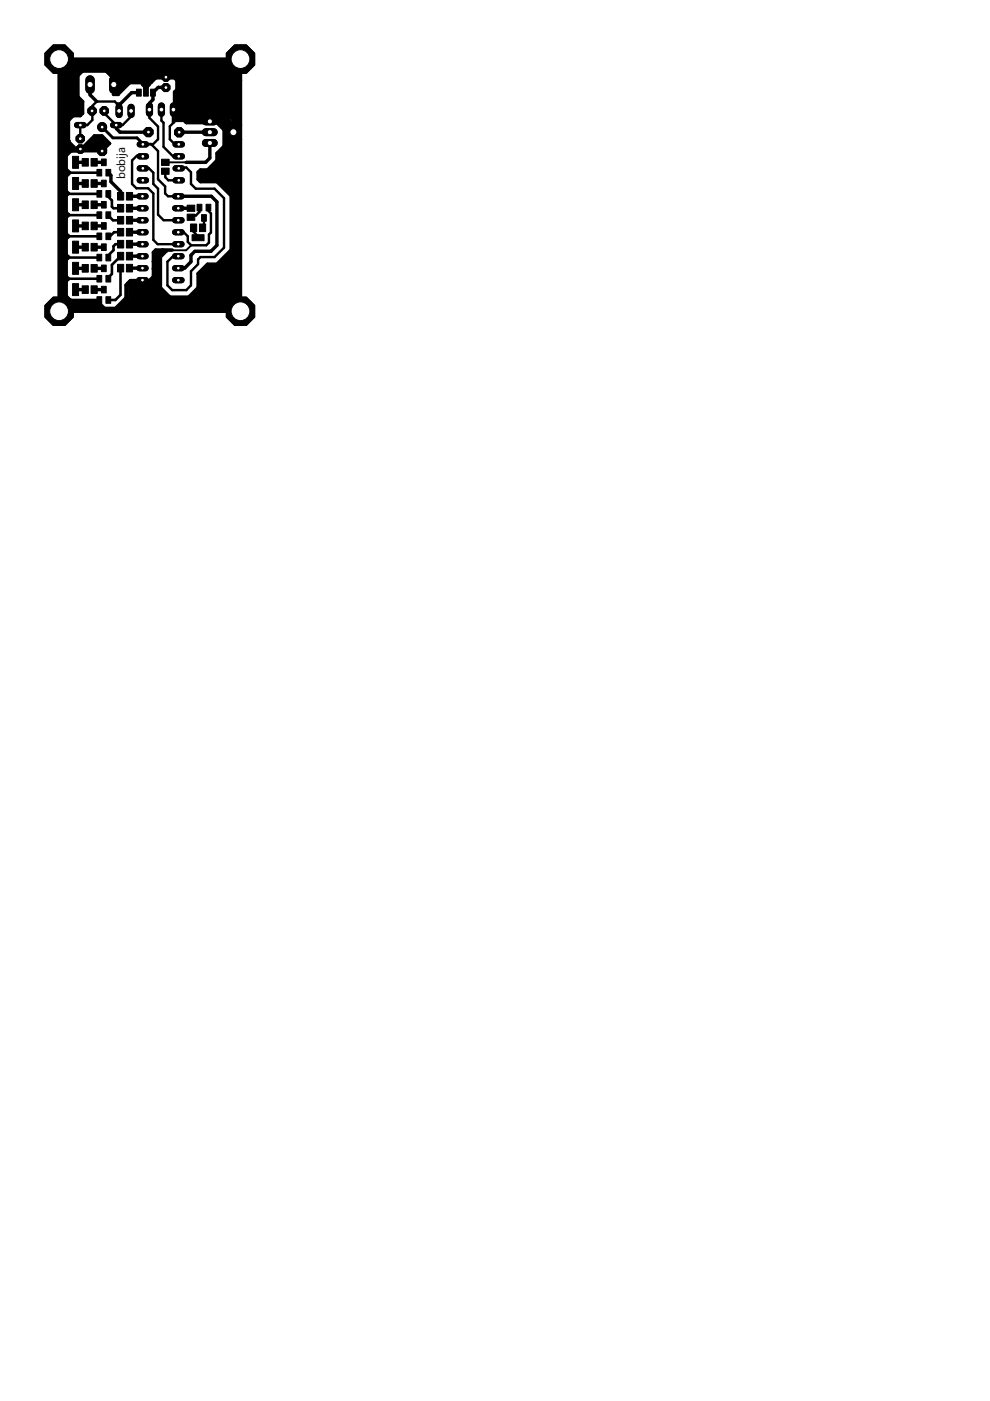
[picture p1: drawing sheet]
<svg xmlns="http://www.w3.org/2000/svg" width="210mm" height="297mm" viewBox="0 0 210 297" stroke-linecap="round" stroke-linejoin="round" font-family="sans-serif">
<defs><g id="words">
<text font-size="3.3" x="26.5" y="38" transform="rotate(-90 26.5 38)">bobija</text>
</g></defs>
<path d="M28.9 18.9h1.1v1.5h-1.1zM30.4 18.4h1.1v2h-1.1zM31.9 18.9h1v1.5h-1z" fill="#000" stroke="#000" stroke-width=".21"/>
<path d="M30.1 15.3a1.1 1.1 0 0 1 1.2-.4 1.1 1.1 0 0 1 .7 1.1v1.5a1.1 1.1 0 0 1-1.1 1.1 1.1 1.1 0 0 1-1.1-1.1v-1.5z" fill-rule="evenodd" fill="#000" stroke="#000" stroke-width=".21"/>
<path d="M29.4 19.6h-1.5l-2.7 2.8M35.2 18.5h-1.7l-1.1 1.1v1.5l-.7 .8v1.3M36.8 23.2l1.4-1.4v-4.2l-1.1-1.1h-5.9l-.3 .2h-5.6l-1.2 1.2v-1.3l-1.6-1.6h-6.7l-1.5 1.5v13.7M36.8 23.2h6.5l1.2 1.1v1.4M36.8 23.2h.1" fill="none" stroke="#000" stroke-width=".72"/>
<path d="M30.9 16.7v2.7" fill="none" stroke="#000" stroke-width=".51"/>
<path d="M44.5 25.7h2.7l2.3 2.3" fill="none" stroke="#000" stroke-width="1"/>
<path d="M29.5 41.6h1.4" fill="none" stroke="#000" stroke-width="1.3"/>
<circle cx="30.2" cy="41.6" r=".4" fill="#fff" stroke="#000" stroke-width=".21"/>
<path d="M29.5 44.2h1.4" fill="none" stroke="#000" stroke-width="1.3"/>
<circle cx="30.2" cy="44.2" r=".4" fill="#fff" stroke="#000" stroke-width=".21"/>
<path d="M29.5 56.9h1.4" fill="none" stroke="#000" stroke-width="1.3"/>
<circle cx="30.2" cy="56.9" r=".4" fill="#fff" stroke="#000" stroke-width=".21"/>
<path d="M29.5 59.4h1.4" fill="none" stroke="#000" stroke-width="1.3"/>
<circle cx="30.2" cy="59.4" r=".4" fill="#fff" stroke="#000" stroke-width=".21"/>
<path d="M29.5 46.7h1.4" fill="none" stroke="#000" stroke-width="1.3"/>
<circle cx="30.2" cy="46.7" r=".4" fill="#fff" stroke="#000" stroke-width=".21"/>
<path d="M29.5 49.2h1.4" fill="none" stroke="#000" stroke-width="1.3"/>
<circle cx="30.2" cy="49.2" r=".4" fill="#fff" stroke="#000" stroke-width=".21"/>
<path d="M29.5 54.3h1.4" fill="none" stroke="#000" stroke-width="1.3"/>
<circle cx="30.2" cy="54.3" r=".4" fill="#fff" stroke="#000" stroke-width=".21"/>
<path d="M29.5 51.8h1.4" fill="none" stroke="#000" stroke-width="1.3"/>
<circle cx="30.2" cy="51.8" r=".4" fill="#fff" stroke="#000" stroke-width=".21"/>
<path d="M37.1 59.4h1.4" fill="none" stroke="#000" stroke-width="1.3"/>
<circle cx="37.8" cy="59.4" r=".4" fill="#fff" stroke="#000" stroke-width=".21"/>
<path d="M37.1 56.9h1.4" fill="none" stroke="#000" stroke-width="1.3"/>
<circle cx="37.8" cy="56.9" r=".4" fill="#fff" stroke="#000" stroke-width=".21"/>
<path d="M37.1 54.3h1.4" fill="none" stroke="#000" stroke-width="1.3"/>
<circle cx="37.8" cy="54.3" r=".4" fill="#fff" stroke="#000" stroke-width=".21"/>
<path d="M37.1 51.8h1.4" fill="none" stroke="#000" stroke-width="1.3"/>
<circle cx="37.8" cy="51.8" r=".4" fill="#fff" stroke="#000" stroke-width=".21"/>
<path d="M37.1 49.2h1.4" fill="none" stroke="#000" stroke-width="1.3"/>
<circle cx="37.8" cy="49.2" r=".4" fill="#fff" stroke="#000" stroke-width=".21"/>
<path d="M37.1 46.7h1.4" fill="none" stroke="#000" stroke-width="1.3"/>
<circle cx="37.8" cy="46.7" r=".4" fill="#fff" stroke="#000" stroke-width=".21"/>
<path d="M37.1 44.2h1.4" fill="none" stroke="#000" stroke-width="1.3"/>
<circle cx="37.8" cy="44.2" r=".4" fill="#fff" stroke="#000" stroke-width=".21"/>
<path d="M37.1 41.6h1.4" fill="none" stroke="#000" stroke-width="1.3"/>
<circle cx="37.8" cy="41.6" r=".4" fill="#fff" stroke="#000" stroke-width=".21"/>
<path d="M29.6 30.6h1.3" fill="none" stroke="#000" stroke-width="1.3"/>
<circle cx="30.3" cy="30.6" r=".4" fill="#fff" stroke="#000" stroke-width=".21"/>
<path d="M29.6 33.1h1.3" fill="none" stroke="#000" stroke-width="1.3"/>
<circle cx="30.3" cy="33.1" r=".4" fill="#fff" stroke="#000" stroke-width=".21"/>
<path d="M29.6 35.7h1.3" fill="none" stroke="#000" stroke-width="1.3"/>
<circle cx="30.3" cy="35.7" r=".4" fill="#fff" stroke="#000" stroke-width=".21"/>
<path d="M29.6 38.2h1.3" fill="none" stroke="#000" stroke-width="1.3"/>
<circle cx="30.3" cy="38.2" r=".4" fill="#fff" stroke="#000" stroke-width=".21"/>
<path d="M37.2 38.2h1.4" fill="none" stroke="#000" stroke-width="1.3"/>
<circle cx="37.9" cy="38.2" r=".4" fill="#fff" stroke="#000" stroke-width=".21"/>
<path d="M37.2 35.7h1.4" fill="none" stroke="#000" stroke-width="1.3"/>
<circle cx="37.9" cy="35.7" r=".4" fill="#fff" stroke="#000" stroke-width=".21"/>
<path d="M37.2 33.1h1.4" fill="none" stroke="#000" stroke-width="1.3"/>
<circle cx="37.9" cy="33.1" r=".4" fill="#fff" stroke="#000" stroke-width=".21"/>
<path d="M37.2 30.6h1.4" fill="none" stroke="#000" stroke-width="1.3"/>
<circle cx="37.9" cy="30.6" r=".4" fill="#fff" stroke="#000" stroke-width=".21"/>
<path d="M31.7 22.5v1.5" fill="none" stroke="#000" stroke-width="1.5"/>
<circle cx="31.7" cy="23.2" r=".51" fill="#fff" stroke="#000" stroke-width=".21"/>
<path d="M34.2 22.5v1.5" fill="none" stroke="#000" stroke-width="1.5"/>
<circle cx="34.2" cy="23.2" r=".51" fill="#fff" stroke="#000" stroke-width=".21"/>
<path d="M36.8 22.5v1.5" fill="none" stroke="#000" stroke-width="1.5"/>
<circle cx="36.8" cy="23.2" r=".51" fill="#fff" stroke="#000" stroke-width=".21"/>
<path d="M16.4 26.5h1.3" fill="none" stroke="#000" stroke-width="1.3"/>
<circle cx="17" cy="26.5" r=".4" fill="#fff" stroke="#000" stroke-width=".21"/>
<path d="M24 26.5h1.3" fill="none" stroke="#000" stroke-width="1.3"/>
<circle cx="24.6" cy="26.5" r=".4" fill="#fff" stroke="#000" stroke-width=".21"/>
<circle cx="19.6" cy="23.5" r=".71" fill="#000" stroke="#000" stroke-width=".21"/>
<circle cx="19.6" cy="23.5" r=".4" fill="#fff" stroke="#000" stroke-width=".21"/>
<circle cx="22.1" cy="23.5" r=".71" fill="#000" stroke="#000" stroke-width=".21"/>
<circle cx="22.1" cy="23.5" r=".4" fill="#fff" stroke="#000" stroke-width=".21"/>
<circle cx="35.2" cy="16.5" r=".71" fill="#000" stroke="#000" stroke-width=".21"/>
<circle cx="35.2" cy="16.5" r=".4" fill="#fff" stroke="#000" stroke-width=".21"/>
<circle cx="35.2" cy="18.5" r=".66" fill="#000" stroke="#000" stroke-width=".21"/>
<circle cx="35.2" cy="18.5" r=".4" fill="#fff" stroke="#000" stroke-width=".21"/>
<circle cx="21.7" cy="26.9" r=".95" fill="#000" stroke="#000" stroke-width=".21"/>
<circle cx="21.7" cy="26.9" r=".4" fill="#fff" stroke="#000" stroke-width=".21"/>
<circle cx="21.7" cy="32" r="1.03" fill="#000" stroke="#000" stroke-width=".21"/>
<circle cx="21.7" cy="32" r=".4" fill="#fff" stroke="#000" stroke-width=".21"/>
<circle cx="17" cy="31.5" r=".71" fill="#000" stroke="#000" stroke-width=".21"/>
<circle cx="17" cy="31.5" r=".4" fill="#fff" stroke="#000" stroke-width=".21"/>
<circle cx="17" cy="29.5" r=".66" fill="#000" stroke="#000" stroke-width=".21"/>
<circle cx="17" cy="29.5" r=".4" fill="#fff" stroke="#000" stroke-width=".21"/>
<path d="M43.6 25.7h1.7" fill="none" stroke="#000" stroke-width="1.7"/>
<circle cx="44.5" cy="25.7" r=".55" fill="#fff" stroke="#000" stroke-width=".21"/>
<path d="M43.6 28h1.7" fill="none" stroke="#000" stroke-width="1.7"/>
<circle cx="44.5" cy="28" r=".55" fill="#fff" stroke="#000" stroke-width=".21"/>
<path d="M43.6 30.3h1.7" fill="none" stroke="#000" stroke-width="1.7"/>
<circle cx="44.5" cy="30.3" r=".55" fill="#fff" stroke="#000" stroke-width=".21"/>
<path d="M19.1 17v1.9" fill="none" stroke="#000" stroke-width="2"/>
<circle cx="19.1" cy="17.9" r=".66" fill="#fff" stroke="#000" stroke-width=".21"/>
<path d="M24.1 17v1.9" fill="none" stroke="#000" stroke-width="2"/>
<circle cx="24.1" cy="17.9" r=".66" fill="#fff" stroke="#000" stroke-width=".21"/>
<path d="M25.3 22.8v1.5" fill="none" stroke="#000" stroke-width="1.5"/>
<circle cx="25.3" cy="23.5" r=".51" fill="#fff" stroke="#000" stroke-width=".21"/>
<path d="M27.8 22.8v1.5" fill="none" stroke="#000" stroke-width="1.5"/>
<circle cx="27.8" cy="23.5" r=".51" fill="#fff" stroke="#000" stroke-width=".21"/>
<circle cx="38" cy="28" r=".87" fill="#000" stroke="#000" stroke-width=".21"/>
<circle cx="38" cy="28" r=".4" fill="#fff" stroke="#000" stroke-width=".21"/>
<circle cx="31.5" cy="28" r=".87" fill="#000" stroke="#000" stroke-width=".21"/>
<circle cx="31.5" cy="28" r=".4" fill="#fff" stroke="#000" stroke-width=".21"/>
<path d="M24.7 21.8h1v1.1h-1z" fill="#000" stroke="#000" stroke-width=".21"/>
<circle cx="25.2" cy="22.4" r=".04" fill="#fff" stroke="#000" stroke-width=".21"/>
<circle cx="17" cy="29.4" r=".96" fill="#000" stroke="#000" stroke-width=".21"/>
<circle cx="17" cy="29.4" r=".4" fill="#fff" stroke="#000" stroke-width=".21"/>
<circle cx="19.5" cy="23.5" r=".96" fill="#000" stroke="#000" stroke-width=".21"/>
<circle cx="19.5" cy="23.5" r=".4" fill="#fff" stroke="#000" stroke-width=".21"/>
<circle cx="22.1" cy="23.5" r=".96" fill="#000" stroke="#000" stroke-width=".21"/>
<circle cx="22.1" cy="23.5" r=".4" fill="#fff" stroke="#000" stroke-width=".21"/>
<circle cx="17" cy="31.6" r=".96" fill="#000" stroke="#000" stroke-width=".21"/>
<circle cx="17" cy="31.6" r=".4" fill="#fff" stroke="#000" stroke-width=".21"/>
<circle cx="31.5" cy="28" r="1.05" fill="#000" stroke="#000" stroke-width=".21"/>
<circle cx="31.5" cy="28" r=".4" fill="#fff" stroke="#000" stroke-width=".21"/>
<circle cx="38" cy="28" r="1.05" fill="#000" stroke="#000" stroke-width=".21"/>
<circle cx="38" cy="28" r=".4" fill="#fff" stroke="#000" stroke-width=".21"/>
<circle cx="35.2" cy="16.4" r=".92" fill="#000" stroke="#000" stroke-width=".21"/>
<circle cx="35.2" cy="16.4" r=".4" fill="#fff" stroke="#000" stroke-width=".21"/>
<circle cx="35.2" cy="18.6" r=".92" fill="#000" stroke="#000" stroke-width=".21"/>
<circle cx="35.2" cy="18.6" r=".4" fill="#fff" stroke="#000" stroke-width=".21"/>
<path d="M13.8 29.7h1v1.1h-1z" fill="#000" stroke="#000" stroke-width=".21"/>
<circle cx="14.3" cy="30.2" r=".04" fill="#fff" stroke="#000" stroke-width=".21"/>
<circle cx="49.5" cy="28" r="1.62" fill="#000" stroke="#000" stroke-width=".21"/>
<circle cx="49.5" cy="28" r=".74" fill="#fff" stroke="#000" stroke-width=".21"/>
<circle cx="12.5" cy="12.5" r="3.3" fill="#000" stroke="#000" stroke-width=".21"/>
<circle cx="12.5" cy="12.5" r="1.99" fill="#fff" stroke="#000" stroke-width=".21"/>
<circle cx="51" cy="12.5" r="3.3" fill="#000" stroke="#000" stroke-width=".21"/>
<circle cx="51" cy="12.5" r="1.99" fill="#fff" stroke="#000" stroke-width=".21"/>
<circle cx="51" cy="66" r="3.3" fill="#000" stroke="#000" stroke-width=".21"/>
<circle cx="51" cy="66" r="1.99" fill="#fff" stroke="#000" stroke-width=".21"/>
<circle cx="12.5" cy="66" r="3.3" fill="#000" stroke="#000" stroke-width=".21"/>
<circle cx="12.5" cy="66" r="1.99" fill="#fff" stroke="#000" stroke-width=".21"/>
<g fill="#000" stroke="#000" stroke-width=".21">
<path d="M15.4 37.6h1.3v2.6h-1.3zM15.4 33.1h1.3v2.6h-1.3zM17.4 38.1h1.3v1.6h-1.3zM17.4 33.6h1.3v1.6h-1.3zM19.3 38.1h1.3v1.6h-1.3zM19.3 33.6h1.3v1.6h-1.3zM20.6 35.9h1v1.4h-1zM21.5 38.2h1v1.4h-1zM21.5 33.7h1v1.4h-1zM22.5 35.9h1v1.4h-1zM34.2 33.8h1.7v1.3h-1.7zM34.2 35.6h1.7v1.4h-1.7z"/>
<path d="M15.4 55.6h1.3v2.6h-1.3zM15.4 51.1h1.3v2.6h-1.3zM15.4 46.6h1.3v2.6h-1.3zM15.4 42.1h1.3v2.6h-1.3zM17.4 56.1h1.3v1.6h-1.3zM17.4 51.6h1.3v1.6h-1.3zM17.4 47.1h1.3v1.6h-1.3zM17.4 42.6h1.3v1.6h-1.3zM19.3 56.1h1.3v1.6h-1.3zM19.3 51.6h1.3v1.6h-1.3zM19.3 47.1h1.3v1.6h-1.3zM19.3 42.6h1.3v1.6h-1.3z"/>
<path d="M20.6 58.4h1v1.4h-1zM20.6 53.9h1v1.4h-1zM20.6 49.4h1v1.4h-1zM20.6 44.9h1v1.4h-1zM20.6 40.4h1v1.4h-1zM21.5 56.2h1v1.4h-1zM21.5 51.7h1v1.4h-1zM21.5 47.2h1v1.4h-1zM21.5 42.7h1v1.4h-1zM22.5 58.4h1v1.4h-1zM22.5 53.9h1v1.4h-1zM22.5 49.4h1v1.4h-1z"/>
<path d="M22.5 44.9h1v1.4h-1zM22.5 40.4h1v1.4h-1zM24.9 56h1.3v1.7h-1.3zM24.9 53.5h1.3v1.6h-1.3zM24.9 51h1.3v1.6h-1.3zM24.9 48.4h1.3v1.6h-1.3zM24.9 45.9h1.3v1.6h-1.3zM24.9 43.3h1.3v1.7h-1.3zM24.9 40.8h1.3v1.6h-1.3zM26.8 56h1.3v1.7h-1.3zM26.8 53.5h1.3v1.6h-1.3zM26.8 51h1.3v1.6h-1.3z"/>
<path d="M26.8 48.4h1.3v1.6h-1.3zM26.8 45.9h1.3v1.6h-1.3zM26.8 43.3h1.3v1.7h-1.3zM26.8 40.8h1.3v1.6h-1.3zM39.7 45.4h1.6v1.3h-1.6zM39.7 43.5h1.6v1.3h-1.6zM40.4 47.5h1.3v1.6h-1.3zM40.7 49.8h2.6v1.2h-2.6zM41.8 43.3h1v1.4h-1zM42.3 47.5h1.3v1.6h-1.3zM42.7 45.5h1.1v1.4h-1.1zM43.7 43.3h1v1.4h-1z"/>
<path d="M15.4 60.1h1.3v2.6h-1.3zM17.4 60.6h1.3v1.6h-1.3zM19.3 60.6h1.3v1.6h-1.3zM20.6 62.9h1v1.4h-1zM21.5 60.7h1v1.4h-1zM22.5 62.9h1v1.4h-1z"/>
</g>
<g fill="none" stroke="#000" stroke-width=".72">
<path d="M12.5 12.5h38.5v53.5h-38.5zM14.5 13.5l.5-.5h35.5v13.5l-1 1-2-2M14.5 16v-3.5l-.5 .5v52.5M15 15v-.5h9.5l1 1h12l1.5 1.5v5l-.5 .5h5l2.5 2.5h2l1.5 1.5h.5v-13h-35v.5h34.5v13l-1-1M15 15l.5-.5 1 1-1 1v7h1v-2l-.5-.5v2M15 15l-1 1M16.5 15l-1.5 1.5v7l-.5 .5h2.5v-2.5l-1-1v-5M17.5 15l-1 1v4.5l1 1v2.5l-.5 .5h-1.5M19.1 17.9v2.2l1.4 1.4M23.5 14.5v.5l1.5 1.5M24 18h.5l1-1h6.5l.5-.5h.5l-1 1h-5.5l-2 2v-1zM24 14.5l1 1v.5l-1-1h-1l1.5 1.5v.5l.5-.5"/>
<path d="M25 16.5l.5-.5h12l1 1v5l-.5 .5v.5M26 17.5l-1.5 1.5-.5-.5h.5M26 17l-1.5 1.5M27 17.5l-2 2v.5M27.5 17.5l-2.5 2.5M32 16.5h-6.5l-.5 .5M37 16.5l.5 .5M37.5 17v2l-.5 .5v3.5M37.5 19.5v2l-.5 .5M37.5 17l.5 .5v4.5l-1 1M38 15.5l1.5 1.5M44 17.5v.5l.5 .5"/>
<path d="M47.5 14.5v.5l.5 .5M48.5 15v8.5h-2l-2.5-2.5h-3.5v-4.5l-1-1h8l.5 .5v7h-1.5l-2.5-2.5h-3v-4l-.5-.5h7v6.5h-.5v-6h-5.5v3.5h2.5l2.5 2.5v-5.5h-4.5v2.5h2l2 2v-4h-3.5v1.5h1.5l1.5 1.5v-2.5h-2.5v.5h1l1 1v-1M48.5 15.5l-.5-.5h-9.5l1.5 1.5v5h4l2.5 2.5h2l.5 .5v-10h-24l.5 .5h12.5l1.5 1.5v5.5h4.5l2.5 2.5M49 17h2M14 30.5l.5 .5v.5l-.5 .5h-1M14.3 30.2l.7 .7v.6h2M14.5 36.5l-.5 .5M15 32h1.5M15 32l-1 1M15.5 24.5v-.5l-1 1M15.5 24.5l-1 1M15.5 31.5l-.5 .5"/>
<path d="M16 34.4h2.1M16 38.9h2.1M20 34.4h2M20 38.9h2M23 36.6l.5 .6v1.3l2.1 2.1v1M24 20h1M24.6 26.5h.1M24.7 26.5v.7l.7 .8h6.1M25 20l-1-1v-2.5l-1.5-1.5h-6.5l-1.5 1.5v13.5l1.5 1.5M37 23.5h5l2.5 2.5M37 23l-.2 .3v2.6l.3-.4h1.9l.5 .5h6.5l1.5 1.5M37 23h6.5l1.5 1.5v.5l.5 .5h2"/>
<path d="M37 24h4.5l1 1h-5.5zM38 28h6.5M41 23l1.5 1.5M42 24.5h-4.5l.5 .5M42.5 23.5h.5l1 1h4.5l1 1M42.5 24.5l1 1h-4l-.5-.5M42.5 23.5v1M42.5 23.5l1.5 1.5M43 23l1.5 1.5v1l.5 .5M43.5 22l2.5 2.5M44 25v1M44 25h.5"/>
<path d="M44.5 36.5l2.5-2.5v-1h3v3h-4.5l-.5 .5M44.5 30.3v3.2l-.9 .9h-4.1M46.5 38.5h4v.5h-3.5l.5 .5h3v.5h-2.5l.5 .5h2v.5h-1.5l.5 .5h1M47.5 24v1l1 1M47.5 25.5v6M47.5 26.5l-1-1v.5l1 1M47.5 31.5l-1 1v1.5l-2.5 2.5M48 24.5l.5 .5M48 31l-.5 .5M48.5 30l-2.5 2.5v1.5l-2 2h-1.5l-.5 .5v1.5l.5 .5h3.5l3 3v11.5l-3 3h-2l-2 2v3l-2 2h-5M48.5 26h-.5v5M48.5 26v5"/>
<path d="M49 28l1.5 1.5v8.5h-8v-1.5h7.5v.5h-7v.5h7M49 34.5h-1.5l.5-.5h1l.5 .5M49.5 29v1l-2.5 2.5h3v-3M49.5 35h-3l1-1v-.5h2v2h-4M49.5 28l1.5 1.5M49.5 28.5l-.5 .5v1l-1 1M50 27.5h.5l-.5 .5zM50 30l-2 2h1.5v-1l-.5 .5M50.5 27.5v1M51 26.5l-2.5 2.5M13 40h.5l1 1-.5 .5M13 49h.5l1 1"/>
<path d="M13.5 54.5h1l-.3 .5M13.5 44.5l1 1M13.5 45.5h1M13.5 58.5h.4l.5 .5-.3 .5M14 54l.5 .5-.5 .5M14.3 50.1h.2M14.5 50.1l-.4 .5M14.5 45.5l-.8 .9M14.5 45.5l-1 1M16 56.9h2.1M16 52.4h2.1M16 47.9h2.1"/>
<path d="M16 43.4h2.1M20 56.9h2M20 52.4h2M20 47.9h2M20 43.4h2M27.5 56.9h2.7M27.5 54.3h2.7M27.5 51.8h2.7M27.5 49.2h2.7M27.5 46.7h2.7M27.5 44.2h2.7M27.5 41.6h2.7"/>
<path d="M32 59.5l-.5 .5h-4v3.5l-2 2M32 59.5h-4.3l-1 1v2.7l-2.1 2.1M32.5 57l.5 .5M33.5 58l-1.5 1.5M34.5 53l-1.5 1.5v-1h.5M35.3 53.1v.1M35.3 53.2l-1.2 1.2M35.3 53.2l-1.3 1.2v6.6M35.3 53.1h-.5l-2.3 2.3M35.4 53.1h-.1M36.5 53h-3.5l-.5 .5v7.5l3.5 3.5h-8.5M37.8 41.6h7l1.2 1.2v9.2l-1.3 1.3h-3.4l-.8 .8v1.4l-1.3 1.4h-1.4"/>
<path d="M37.8 44.2h2.7M43.5 57.5l.5-.5h2l4-4v-11h.5v23l-.5 .5-.5-.5h-23l1.5-1.5v-3h4l1-1M43.5 57.5h2.5l4-4v11.5M43.5 57.5v3.5l-3 3h9v-9.5l-3.5 3.5h-2v3l-2.5 2.5h7.5v-8l-4 4h.5M43.5 57.5l-.5 .5v3l-3 3h-3.5l-4.5-4.5M45.5 59.5v2h1.5v-2.5l-1 1v1h.5v-1M46 58.5h-1.5v2.5l-2 2h6v-6.5h-1l-2.5 2.5v2l-1.5 1.5h4.5v-5.5l-2.5 2.5M49.5 42v11l-3.5 3.5h-2l-1.5 1.5v3l-2.5 2.5h-3.5M13 65.5v-52.5l.5-.5v53h24.5M13.5 63h.5l.5 .5M15 63.6l-2.4 2.4M15.5 64.5h4.5l.5 .5h-6l1-1h5v.5l1 1"/>
<path d="M16 61.4h2.1M20 61.4h2M28 64h7l-3-3h-3.5v3M28.5 64l-.5 .5M29 61.5h3l2 2h-5zM29 62.5l.5-.5h2.5l1 1h-3.5v-.5h2.5M29 63.5l-.5 .5M32 60l1 1M33 61v-6l.5-.5v7M33 61l.5 .5M33.5 60.5l5.5 5.5M33.5 61.5l1.5 1.5"/>
<path d="M35 63l1.5 1.5M36.5 64.5l1 1M36.5 64.5v.5M38 64.5h11.5l1 1h-11.5zM45 60h.5l2-2v4h-3l1-1"/>
</g>
<g fill="none" stroke="#000" stroke-width=".51">
<path d="M15 31.5l-1 1v3.2l.9 .9M22.1 23.5v.5l2.5 2.5h1.4l1.8-1.8v-1.2M25.3 23.5v-1.1l-1-.9h-3.8l-.9 1v2.9l-1.1 1.1h-1.5v3M27.8 23.5h.1M30.3 35.7h1.3l.9 .9v2.4l1 1v5.5l1.2 1.2h3.1M30.3 33.1l-.1-.1h-1.2l-1 1v5l.9 .9h2.5l1.1 1.1v9.9l.9 .9h4.4M30.3 35.7h.1M31.7 23.3v1.7l1.8 1.8v2.7l-1.1 1.1h-2.1l1.7-.1 1.5 1.5v6l1.5 1.5v1.5l.6 .6h2.2M34.2 23.3v2.3l.5 .4v5.1l2 2h1.2M35.1 36.3v1.3l.6 .6h2.2M36.8 23.2v2.8l-.8 .8v2.7l1.1 1.1h.8M37.9 35.7l.2-.2h1.4l1 1v2.5l1 1h4l2 2v10.5l-2 2h-3l-.5 .5v1l-1.5 1.5v3l-1 1h-3l-1-1v-5l1-1h1.1l.2-.2"/>
<path d="M36.4 53.1h-1.5l-1.4 1.4v3l-1.9 1.9h-4l-.6 .6v3.5l-1.7 1.8h-3.5l-.8-.8 .1-.9M41 48.3v.8l1 1v.3M42.3 44v.9l-.8 .8h-.6l-.4 .4M43.2 46.2v1.8l-.3 .3M44.2 44v.7l.5 .6v4l-.4 .4v1.7l-.6 .6h-3.2l-.7-.7v-1.2l-.9-.9h-1.1"/>
</g>
<path d="M16.7 32h4.8M17 31.5h4.2l.5 .5M21.7 26.9l2.2 2.3h5.1l1.3 1.4M21.7 30.3l-.5 .5h-2.4l1.3-1.3h1.5l.7 .7v.2l-.8 .8h-3.5l2-2h1.7l.9 1v.4l-1 1v.5l1.7-1.7-1.7-1.7h-1.6l-2.5 2.6v.7M21.7 30.3v.1M21.7 30.3l-.3-.3h-1.4l-.5 .5 1.7-.1M20 64.6l-.3-.4h1.4l1.4 1.5M20.7 64h.3l.3 .3M21.3 64.2v1M21.3 64.2h.1M21.3 65.2v-.2l.1 .3M36 64.5l1.4 .1" fill="none" stroke="#000" stroke-width=".61"/>
<path d="M35.1 34.4h4.4M40.5 52l-1 1.1h-3.1" fill="none" stroke="#000" stroke-width=".4"/>
<g fill="none" stroke="#000" stroke-width=".55">
<path d="M21.1 36.6h-6.2l-.9 .9v25.2l1 .9h6.1M14 50l7.1 .1M14 41l7.1 .1M14 45.5l7.1 .1M14 54.5l7.1 .1M14 59l7.1 .1M23 41.1v.6l.7 .8v1.3l.4 .4h1.5M23 45.6l1 1.1h1.5M25.5 56.9v5.6l-1 1.1h-1.5M25.6 51.8h-1.1l-.4 .4v.8l-1.1 1.1v.5M25.6 54.3l-1.9 1.9v1.9l-.7 .7v.3M25.6 46.7h-.1"/>
<path d="M25.6 49.2h-1.4l-.9 .9h-.3M25.6 56.9h-.1M25.6 41.6h.1"/>
</g>
<path d="M29.5 41.6h1.4" fill="none" stroke="#000" stroke-width="1.3"/>
<circle cx="30.2" cy="41.6" r=".4" fill="#fff" stroke="#000" stroke-width=".21"/>
<path d="M29.5 44.2h1.4" fill="none" stroke="#000" stroke-width="1.3"/>
<circle cx="30.2" cy="44.2" r=".4" fill="#fff" stroke="#000" stroke-width=".21"/>
<path d="M29.5 56.9h1.4" fill="none" stroke="#000" stroke-width="1.3"/>
<circle cx="30.2" cy="56.9" r=".4" fill="#fff" stroke="#000" stroke-width=".21"/>
<path d="M29.5 59.4h1.4" fill="none" stroke="#000" stroke-width="1.3"/>
<circle cx="30.2" cy="59.4" r=".4" fill="#fff" stroke="#000" stroke-width=".21"/>
<path d="M29.5 46.7h1.4" fill="none" stroke="#000" stroke-width="1.3"/>
<circle cx="30.2" cy="46.7" r=".4" fill="#fff" stroke="#000" stroke-width=".21"/>
<path d="M29.5 49.2h1.4" fill="none" stroke="#000" stroke-width="1.3"/>
<circle cx="30.2" cy="49.2" r=".4" fill="#fff" stroke="#000" stroke-width=".21"/>
<path d="M29.5 54.3h1.4" fill="none" stroke="#000" stroke-width="1.3"/>
<circle cx="30.2" cy="54.3" r=".4" fill="#fff" stroke="#000" stroke-width=".21"/>
<path d="M29.5 51.8h1.4" fill="none" stroke="#000" stroke-width="1.3"/>
<circle cx="30.2" cy="51.8" r=".4" fill="#fff" stroke="#000" stroke-width=".21"/>
<path d="M37.1 59.4h1.4" fill="none" stroke="#000" stroke-width="1.3"/>
<circle cx="37.8" cy="59.4" r=".4" fill="#fff" stroke="#000" stroke-width=".21"/>
<path d="M37.1 56.9h1.4" fill="none" stroke="#000" stroke-width="1.3"/>
<circle cx="37.8" cy="56.9" r=".4" fill="#fff" stroke="#000" stroke-width=".21"/>
<path d="M37.1 54.3h1.4" fill="none" stroke="#000" stroke-width="1.3"/>
<circle cx="37.8" cy="54.3" r=".4" fill="#fff" stroke="#000" stroke-width=".21"/>
<path d="M37.1 51.8h1.4" fill="none" stroke="#000" stroke-width="1.3"/>
<circle cx="37.8" cy="51.8" r=".4" fill="#fff" stroke="#000" stroke-width=".21"/>
<path d="M37.1 49.2h1.4" fill="none" stroke="#000" stroke-width="1.3"/>
<circle cx="37.8" cy="49.2" r=".4" fill="#fff" stroke="#000" stroke-width=".21"/>
<path d="M37.1 46.7h1.4" fill="none" stroke="#000" stroke-width="1.3"/>
<circle cx="37.8" cy="46.7" r=".4" fill="#fff" stroke="#000" stroke-width=".21"/>
<path d="M37.1 44.2h1.4" fill="none" stroke="#000" stroke-width="1.3"/>
<circle cx="37.8" cy="44.2" r=".4" fill="#fff" stroke="#000" stroke-width=".21"/>
<path d="M37.1 41.6h1.4" fill="none" stroke="#000" stroke-width="1.3"/>
<circle cx="37.8" cy="41.6" r=".4" fill="#fff" stroke="#000" stroke-width=".21"/>
<path d="M29.6 30.6h1.3" fill="none" stroke="#000" stroke-width="1.3"/>
<circle cx="30.3" cy="30.6" r=".4" fill="#fff" stroke="#000" stroke-width=".21"/>
<path d="M29.6 33.1h1.3" fill="none" stroke="#000" stroke-width="1.3"/>
<circle cx="30.3" cy="33.1" r=".4" fill="#fff" stroke="#000" stroke-width=".21"/>
<path d="M29.6 35.7h1.3" fill="none" stroke="#000" stroke-width="1.3"/>
<circle cx="30.3" cy="35.7" r=".4" fill="#fff" stroke="#000" stroke-width=".21"/>
<path d="M29.6 38.2h1.3" fill="none" stroke="#000" stroke-width="1.3"/>
<circle cx="30.3" cy="38.2" r=".4" fill="#fff" stroke="#000" stroke-width=".21"/>
<path d="M37.2 38.2h1.4" fill="none" stroke="#000" stroke-width="1.3"/>
<circle cx="37.9" cy="38.2" r=".4" fill="#fff" stroke="#000" stroke-width=".21"/>
<path d="M37.2 35.7h1.4" fill="none" stroke="#000" stroke-width="1.3"/>
<circle cx="37.9" cy="35.7" r=".4" fill="#fff" stroke="#000" stroke-width=".21"/>
<path d="M37.2 33.1h1.4" fill="none" stroke="#000" stroke-width="1.3"/>
<circle cx="37.9" cy="33.1" r=".4" fill="#fff" stroke="#000" stroke-width=".21"/>
<path d="M37.2 30.6h1.4" fill="none" stroke="#000" stroke-width="1.3"/>
<circle cx="37.9" cy="30.6" r=".4" fill="#fff" stroke="#000" stroke-width=".21"/>
<path d="M31.7 22.5v1.5" fill="none" stroke="#000" stroke-width="1.5"/>
<circle cx="31.7" cy="23.2" r=".51" fill="#fff" stroke="#000" stroke-width=".21"/>
<path d="M34.2 22.5v1.5" fill="none" stroke="#000" stroke-width="1.5"/>
<circle cx="34.2" cy="23.2" r=".51" fill="#fff" stroke="#000" stroke-width=".21"/>
<path d="M36.8 22.5v1.5" fill="none" stroke="#000" stroke-width="1.5"/>
<circle cx="36.8" cy="23.2" r=".51" fill="#fff" stroke="#000" stroke-width=".21"/>
<path d="M16.4 26.5h1.3" fill="none" stroke="#000" stroke-width="1.3"/>
<circle cx="17" cy="26.5" r=".4" fill="#fff" stroke="#000" stroke-width=".21"/>
<path d="M24 26.5h1.3" fill="none" stroke="#000" stroke-width="1.3"/>
<circle cx="24.6" cy="26.5" r=".4" fill="#fff" stroke="#000" stroke-width=".21"/>
<circle cx="19.6" cy="23.5" r=".71" fill="#000" stroke="#000" stroke-width=".21"/>
<circle cx="19.6" cy="23.5" r=".4" fill="#fff" stroke="#000" stroke-width=".21"/>
<circle cx="22.1" cy="23.5" r=".71" fill="#000" stroke="#000" stroke-width=".21"/>
<circle cx="22.1" cy="23.5" r=".4" fill="#fff" stroke="#000" stroke-width=".21"/>
<circle cx="35.2" cy="16.5" r=".71" fill="#000" stroke="#000" stroke-width=".21"/>
<circle cx="35.2" cy="16.5" r=".4" fill="#fff" stroke="#000" stroke-width=".21"/>
<circle cx="35.2" cy="18.5" r=".66" fill="#000" stroke="#000" stroke-width=".21"/>
<circle cx="35.2" cy="18.5" r=".4" fill="#fff" stroke="#000" stroke-width=".21"/>
<circle cx="21.7" cy="26.9" r=".95" fill="#000" stroke="#000" stroke-width=".21"/>
<circle cx="21.7" cy="26.9" r=".4" fill="#fff" stroke="#000" stroke-width=".21"/>
<circle cx="21.7" cy="32" r="1.03" fill="#000" stroke="#000" stroke-width=".21"/>
<circle cx="21.7" cy="32" r=".4" fill="#fff" stroke="#000" stroke-width=".21"/>
<circle cx="17" cy="31.5" r=".71" fill="#000" stroke="#000" stroke-width=".21"/>
<circle cx="17" cy="31.5" r=".4" fill="#fff" stroke="#000" stroke-width=".21"/>
<circle cx="17" cy="29.5" r=".66" fill="#000" stroke="#000" stroke-width=".21"/>
<circle cx="17" cy="29.5" r=".4" fill="#fff" stroke="#000" stroke-width=".21"/>
<path d="M43.6 25.7h1.7" fill="none" stroke="#000" stroke-width="1.7"/>
<circle cx="44.5" cy="25.7" r=".55" fill="#fff" stroke="#000" stroke-width=".21"/>
<path d="M43.6 28h1.7" fill="none" stroke="#000" stroke-width="1.7"/>
<circle cx="44.5" cy="28" r=".55" fill="#fff" stroke="#000" stroke-width=".21"/>
<path d="M43.6 30.3h1.7" fill="none" stroke="#000" stroke-width="1.7"/>
<circle cx="44.5" cy="30.3" r=".55" fill="#fff" stroke="#000" stroke-width=".21"/>
<path d="M19.1 17v1.9" fill="none" stroke="#000" stroke-width="2"/>
<circle cx="19.1" cy="17.9" r=".66" fill="#fff" stroke="#000" stroke-width=".21"/>
<path d="M24.1 17v1.9" fill="none" stroke="#000" stroke-width="2"/>
<circle cx="24.1" cy="17.9" r=".66" fill="#fff" stroke="#000" stroke-width=".21"/>
<path d="M25.3 22.8v1.5" fill="none" stroke="#000" stroke-width="1.5"/>
<circle cx="25.3" cy="23.5" r=".51" fill="#fff" stroke="#000" stroke-width=".21"/>
<path d="M27.8 22.8v1.5" fill="none" stroke="#000" stroke-width="1.5"/>
<circle cx="27.8" cy="23.5" r=".51" fill="#fff" stroke="#000" stroke-width=".21"/>
<circle cx="38" cy="28" r=".87" fill="#000" stroke="#000" stroke-width=".21"/>
<circle cx="38" cy="28" r=".4" fill="#fff" stroke="#000" stroke-width=".21"/>
<circle cx="31.5" cy="28" r=".87" fill="#000" stroke="#000" stroke-width=".21"/>
<circle cx="31.5" cy="28" r=".4" fill="#fff" stroke="#000" stroke-width=".21"/>
<path d="M24.7 21.8h1v1.1h-1z" fill="#000" stroke="#000" stroke-width=".21"/>
<circle cx="25.2" cy="22.4" r=".04" fill="#fff" stroke="#000" stroke-width=".21"/>
<circle cx="17" cy="29.4" r=".96" fill="#000" stroke="#000" stroke-width=".21"/>
<circle cx="17" cy="29.4" r=".4" fill="#fff" stroke="#000" stroke-width=".21"/>
<circle cx="19.5" cy="23.5" r=".96" fill="#000" stroke="#000" stroke-width=".21"/>
<circle cx="19.5" cy="23.5" r=".4" fill="#fff" stroke="#000" stroke-width=".21"/>
<circle cx="22.1" cy="23.5" r=".96" fill="#000" stroke="#000" stroke-width=".21"/>
<circle cx="22.1" cy="23.5" r=".4" fill="#fff" stroke="#000" stroke-width=".21"/>
<circle cx="17" cy="31.6" r=".96" fill="#000" stroke="#000" stroke-width=".21"/>
<circle cx="17" cy="31.6" r=".4" fill="#fff" stroke="#000" stroke-width=".21"/>
<circle cx="31.5" cy="28" r="1.05" fill="#000" stroke="#000" stroke-width=".21"/>
<circle cx="31.5" cy="28" r=".4" fill="#fff" stroke="#000" stroke-width=".21"/>
<circle cx="38" cy="28" r="1.05" fill="#000" stroke="#000" stroke-width=".21"/>
<circle cx="38" cy="28" r=".4" fill="#fff" stroke="#000" stroke-width=".21"/>
<circle cx="35.2" cy="16.4" r=".92" fill="#000" stroke="#000" stroke-width=".21"/>
<circle cx="35.2" cy="16.4" r=".4" fill="#fff" stroke="#000" stroke-width=".21"/>
<circle cx="35.2" cy="18.6" r=".92" fill="#000" stroke="#000" stroke-width=".21"/>
<circle cx="35.2" cy="18.6" r=".4" fill="#fff" stroke="#000" stroke-width=".21"/>
<path d="M13.8 29.7h1v1.1h-1z" fill="#000" stroke="#000" stroke-width=".21"/>
<circle cx="14.3" cy="30.2" r=".04" fill="#fff" stroke="#000" stroke-width=".21"/>
<circle cx="49.5" cy="28" r="1.62" fill="#000" stroke="#000" stroke-width=".21"/>
<circle cx="49.5" cy="28" r=".74" fill="#fff" stroke="#000" stroke-width=".21"/>
<circle cx="12.5" cy="12.5" r="3.3" fill="#000" stroke="#000" stroke-width=".21"/>
<circle cx="12.5" cy="12.5" r="1.99" fill="#fff" stroke="#000" stroke-width=".21"/>
<circle cx="51" cy="12.5" r="3.3" fill="#000" stroke="#000" stroke-width=".21"/>
<circle cx="51" cy="12.5" r="1.99" fill="#fff" stroke="#000" stroke-width=".21"/>
<circle cx="51" cy="66" r="3.3" fill="#000" stroke="#000" stroke-width=".21"/>
<circle cx="51" cy="66" r="1.99" fill="#fff" stroke="#000" stroke-width=".21"/>
<circle cx="12.5" cy="66" r="3.3" fill="#000" stroke="#000" stroke-width=".21"/>
<circle cx="12.5" cy="66" r="1.99" fill="#fff" stroke="#000" stroke-width=".21"/>
<use href="#words"/>
</svg>
